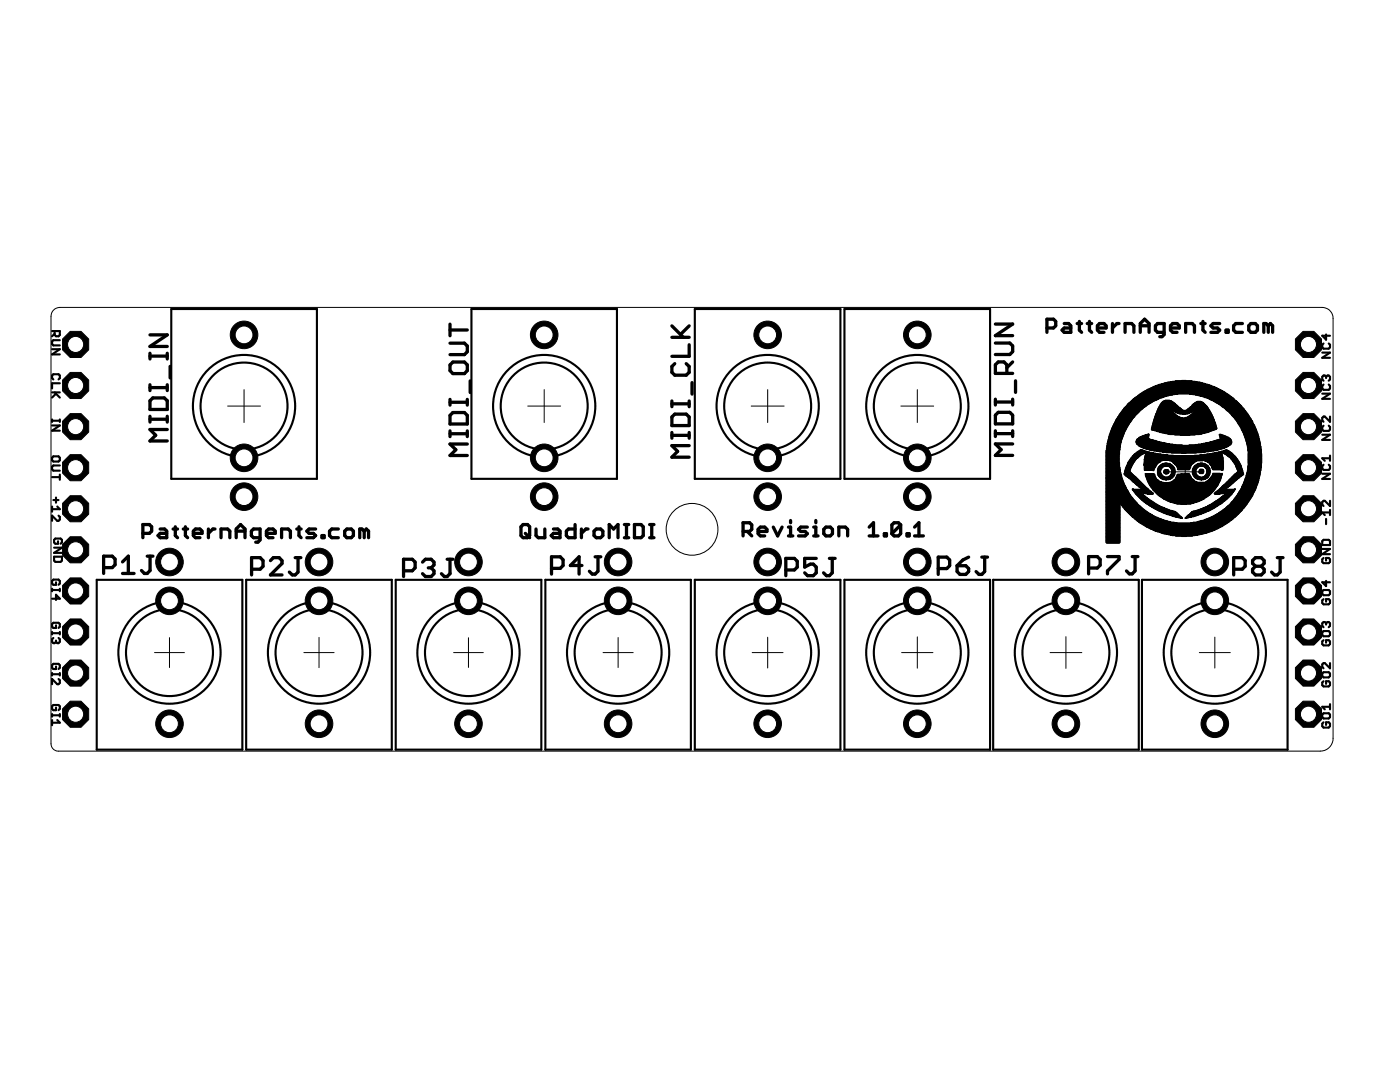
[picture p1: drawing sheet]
<svg xmlns="http://www.w3.org/2000/svg" width="279mm" height="216mm" viewBox="0 0 279 216" stroke-linecap="round" stroke-linejoin="round" font-family="sans-serif">
<g fill="none" stroke="#000" stroke-width=".66">
<path d="M29.9 70.5v1.1M29.9 76.8v1.1M29.9 77.3h3.5M29.9 71.1h3.5M29.9 66.8h3.5l-3.5 2.3h3.5M30.5 79.4h2.3l.6 .6v1.7h-3.5v-1.7zM33.4 70.5v1.1M33.4 76.8v1.1M34 73.1v2.3M89.8 65.8h3.5M89.8 64.7v2.3M89.8 79.7v1.1"/>
<path d="M89.8 68.5h2.9l.6 .5v1.2l-.6 .6h-2.9M90.4 72.2h2.3l.6 .6v1.2l-.6 .5h-2.3l-.6-.5v-1.2zM93.3 79.7v1.1M93.8 76v2.3M134.1 67.3h3.4M134.1 65l2.3 2.3M134.7 72.6l-.6 .5v1.2l.6 .6h2.2l.6-.6v-1.2l-.6-.5M137.5 68.8v2.3h-3.4M137.5 65l-1.7 1.7M138.1 76.3v2.3M198.6 68.5h2.9l.6 .5v1.2l-.6 .5h-2.9M198.6 79.7v1.1"/>
<path d="M198.6 64.7h3.5l-3.5 2.3h3.5M200.9 74.5v-1.7l-.5-.6h-1.2l-.6 .6v1.7h3.5M202.1 79.7v1.1M202.1 72.2l-1.2 1.2M202.7 76v2.3M208.9 65.4h1.3l.5-.4v-.9l-.5-.4h-1.3v2.6M212.4 64.6h.9l.4 .4v1.3h-1.3l-.4-.4 .4-.5h1.3M215 64.6h.9M215.4 64.1v1.8l.5 .4M217 64.6h.9M217.4 64.1v1.8l.5 .4M219 65.4h1.7v-.4l-.4-.4h-.9l-.4 .4v.9l.4 .4h.9"/>
<path d="M222 64.6v1.7M223.3 64.6h-.4l-.9 .8M224.5 66.3v-1.7h1.3l.5 .4v1.3M227.6 66.3v-1.7l.8-.9 .9 .9v1.7M227.6 65h1.7M232.3 66.3h-1.3l-.4-.4v-.9l.4-.4h1.3v2.2l-.4 .4h-.4M233.6 65.4h1.8v-.4l-.5-.4h-.9l-.4 .4v.9l.4 .4h.9M236.6 66.3v-1.7h1.3l.5 .4v1.3M239.6 64.6h.9M240.1 64.1v1.8l.4 .4M243.4 64.6h-1.3l-.4 .4 .4 .4h.9l.4 .5-.4 .4h-1.3M244.7 65.9h.4v.4h-.4z"/>
<path d="M247.9 64.6h-1.3l-.4 .4v.9l.4 .4h1.3M249.6 64.6h.9l.5 .4v.9l-.5 .4h-.9l-.4-.4v-.9zM253.1 65l-.4-.4h-.5v1.7M253.1 65v1.3M253.1 65l.4-.4 .5 .4v1.3M29.9 83.1v1.1M29.9 83.7h3.5M33.4 85.7h-3.5l1.2 1.1-1.2 1.2h3.5M33.4 83.1v1.1M89.8 86v1.1M89.8 86.6h3.5M89.8 80.3h3.5"/>
<path d="M90.4 82.3h2.3l.6 .6v1.7h-3.5v-1.7zM93.3 88.6h-3.5l1.2 1.1-1.2 1.2h3.5M93.3 86v1.1M134.1 83.2l.6-.6h2.2l.6 .6v1.7h-3.4zM134.1 86.9h3.4M134.1 80v1.2M134.1 86.3v1.1M134.1 80.6h3.4M137.5 88.9h-3.4l1.1 1.2-1.1 1.1h3.4M137.5 80v1.2M137.5 86.3v1.1M198.6 82.8l.6-.5h2.3l.6 .5v1.8h-3.5z"/>
<path d="M198.6 86.5h3.5M198.6 86v1.1M198.6 80.2h3.5M202.1 88.6h-3.5l1.2 1.1-1.2 1.2h3.5M202.1 86v1.1M20.7 113.3h1.7l.6-.6v-1.2l-.6-.5h-1.7v3.4M24.4 112.1l1.2-1.1v3.4M24.4 114.4h2.4M28.5 106.4h1.3l.5-.4v-.9l-.5-.4h-1.3v2.6M29.4 111h1.1M30 111v2.8l-.6 .6h-.6l-.6-.6M32 105.6h.9l.4 .4v1.3h-1.3l-.5-.4 .5-.5h1.3"/>
<path d="M34.5 105.6h.9M35 105.1v1.8l.4 .4M36.6 105.6h.8M37 105.1v1.8l.4 .4M38.6 106.4h1.7v-.4l-.4-.4h-.9l-.4 .4v.9l.4 .4h.9M41.6 105.6v1.7M42.9 105.6h-.4l-.9 .8M44.1 107.3v-1.7h1.3l.5 .4v1.3M47.1 107.3v-1.7l.9-.9 .9 .9v1.7M47.1 106h1.8M50.2 113.6h1.7l.6-.6v-1.1l-.6-.6h-1.7v3.4M51.9 107.3h-1.3l-.4-.4v-.9l.4-.4h1.3v2.1l-.4 .5h-.5"/>
<path d="M53.2 106.4h1.7v-.4l-.4-.4h-.9l-.4 .4v.9l.4 .4h.9M54 111.9l.5-.6h1.2l.6 .6v.5l-2.3 2.3h2.3M56.2 107.3v-1.7h1.3l.5 .4v1.3M58.9 111.3h1.1M59.2 105.6h.9M59.5 111.3v2.9l-.6 .5h-.6l-.6-.5M59.7 105.1v1.8l.4 .4M63 105.6h-1.3l-.5 .4 .5 .4h.8l.5 .5-.5 .4h-1.3M64.3 106.9h.4v.4h-.4zM67.5 105.6h-1.3l-.4 .4v.9l.4 .4h1.3M68.8 106l.4-.4h.9l.4 .4v.9l-.4 .4h-.9l-.4-.4zM72.7 106l-.5-.4h-.4v1.7"/>
<path d="M72.7 106v1.3M72.7 106l.4-.4 .5 .4v1.3M80.5 113.9h1.8l.5-.6v-1.1l-.5-.6h-1.8v3.4M84.3 112.2l.6-.6h1.1l.6 .6v.5l-.6 .6M85.5 113.3h.5M86 113.3l.6 .6v.6l-.6 .5h-1.1l-.6-.5M89.2 111.6h1.2M89.8 111.6v2.9l-.6 .5h-.5l-.6-.5M104.4 104.7h.9l.4 .4v1.8l-.4 .4h-.9l-.4-.4v-1.8zM104.8 106.4l.9 .9M107 105.6v1.3l.4 .4h1.3v-1.7M110.1 113.4h1.7l.6-.6v-1.1l-.6-.6h-1.7v3.5"/>
<path d="M110.4 105.6h.9l.5 .4v1.3h-1.4l-.4-.4 .4-.5h1.4M114.8 104.7v2.6h-1.3l-.5-.4v-.9l.5-.4h1.3M116 105.6v1.7M116.1 112.8h-2.3l1.8-1.7v3.5M117.3 105.6h-.4l-.9 .8M118.6 106l.4-.4h.9l.4 .4v.9l-.4 .4h-.9l-.4-.4zM118.8 111.1h1.1M119.3 111.1v2.9l-.5 .6h-.6l-.6-.6M121.6 107.3v-2.6l.8 .9 .9-.9v2.6M124.6 104.7h.9M124.6 107.3h.9M125 104.7v2.6"/>
<path d="M126.6 104.7h1.3l.5 .4v1.8l-.5 .4h-1.3zM129.6 104.7h.9M129.6 107.3h.9M130.1 104.7v2.6M148.3 106h1.3l.4-.4v-.9l-.4-.4h-1.3v2.6M149.2 106l.8 .9M151.3 106h1.8v-.4l-.5-.4h-.9l-.4 .4v.9l.4 .4h.9M154.3 105.2l.9 1.7 .9-1.7M156.8 113.7h1.7l.6-.5v-1.2l-.6-.6h-1.7v3.5M157.4 106.9h.8M157.4 105.2h.4v1.7M157.8 103.9v.4"/>
<path d="M161.1 105.2h-1.3l-.4 .4 .4 .4h.9l.4 .5-.4 .4h-1.3M162.4 106.9h.9M162.4 105.2h.4v1.7M162.8 103.9v.4M162.9 111.4h-2.3v1.8l1.1-.6h.6l.6 .6v1.1l-.6 .6h-1.1l-.6-.6M164.8 105.2h.9l.4 .4v.9l-.4 .4h-.9l-.4-.4v-.9zM165.5 111.4h1.2M166.1 111.4v2.9l-.6 .6h-.6l-.5-.6M167.4 106.9v-1.7h1.3l.5 .4v1.3M173.5 106.9h1.7M173.5 105.2l.8-.9v2.6M176.5 106.5h.4v.4h-.4z"/>
<path d="M179.7 104.7l-.4-.4h-.9l-.4 .4v1.8M179.7 104.7v1.8l-.4 .4h-.9l-.4-.4M179.7 104.7l-1.7 1.8M181 106.5h.4v.4h-.4zM182.5 106.9h1.8M182.5 105.2l.9-.9v2.6M187.2 113.5h1.8l.5-.6v-1.2l-.5-.5h-1.8v3.4M191 112.9h1.7l.6 .6v.5l-.6 .6h-1.1l-.6-.6zM193.3 111.2l-1.1 .5-1.2 1.2M195.9 111.2h1.2M196.5 111.2v2.8l-.6 .6h-.5l-.6-.6M217.3 113.3h1.7l.6-.5v-1.2l-.6-.5h-1.7v3.4"/>
<path d="M221 111.1h2.3v.5l-2.3 2.3v.6M226 111.1h1.1M226.5 111.1v2.8l-.5 .6h-.6l-.6-.6M246.2 113.6h1.7l.6-.6v-1.2l-.6-.5h-1.7v3.4M250.5 113l-.5-.6v-.6l.5-.5h1.2l.6 .5v.6l-.6 .6M250.5 113l-.5 .6v.6l.5 .5h1.2l.6-.5v-.6l-.6-.6M250.5 113h1.2M254.9 111.3h1.2M255.5 111.3v2.9l-.6 .5h-.6l-.5-.5"/>
</g>
<g fill="none" stroke="#000" stroke-width=".42">
<path d="M10.4 66.1h1.5v.7l-.2 .3h-.5l-.3-.3v-.7M10.4 78.3h1.5M10.4 69.7h1.5l-1.5 1h1.5M10.6 75.7l-.2-.2v-.6l.2-.2h1.1l.2 .2v.6l-.2 .2M10.9 78.3l1 1M10.9 66.6l-.5 .5M11.2 78.5l-.8 .8M11.9 67.9h-1.3l-.2 .2v.5l.2 .3h1.3M11.9 76.5h-1.5v1M34.2 61.7h29v33.8h-29zM94.1 61.7h29v33.8h-29zM138.7 61.7h29v33.8h-29z"/>
<path d="M168.5 61.7h29.1v33.8h-29.1zM263.9 78.5h1.5l-1.5 1.1h1.5M263.9 70.4h1.5l-1.5 1h1.5M264.1 68.5l-.2 .3v.5l.2 .3h1.1l.2-.3v-.5l-.2-.3M264.1 76.7l-.2 .3v.5l.2 .3h1.1l.2-.3v-.5l-.2-.3M264.6 66.7v1.1l-.7-.8h1.5M264.6 75.2v.2M264.6 75.2l.3-.3h.3l.2 .3v.5l-.2 .3M264.6 75.2l-.2-.3h-.3l-.2 .3v.5l.2 .3M10.4 83.7v.5M10.4 95.2h1.5M10.4 83.9h1.5"/>
<path d="M10.4 84.9h1.5l-1.5 1h1.5M10.6 91.1h1.1l.2 .2v.5l-.2 .3h-1.1l-.2-.3v-.5zM10.6 99.8h1.1M11.2 99.3v1M11.9 83.7v.5M11.9 94.7v1M11.9 92.9h-1.3l-.2 .2v.6l.2 .2h1.3M263.9 94.5h1.5l-1.5 1.1h1.5M263.9 86.7h1.5l-1.5 1.1h1.5M264.1 84.9l-.2 .3v.5l.2 .3h1.1l.2-.3v-.5l-.2-.3M264.1 92.7l-.2 .3v.5l.2 .3h1.1l.2-.3v-.5l-.2-.3M265.4 83.1v1.1l-1-1.1h-.3l-.2 .3v.5l.2 .3"/>
<path d="M265.4 90.9v1M265.4 99.9v1.1l-1-1.1h-.3l-.2 .3v.5l.2 .3M265.4 91.4h-1.5l.5 .5M10.4 117.7h1.5M10.4 101.1v1M10.4 117.5v.5M10.4 119.5h1.5l-.7-.8v1M10.8 111.1h1.6v.8l-.3 .2h-1.1l-.2-.2zM10.8 109.3h1.6l-1.6 1h1.6M11.2 116.2v.5h-.6l-.2-.3v-.5l.2-.2h1.1l.2 .2v.5l-.2 .3M11.4 101.1l.5 .5h-1.5M11.6 108v.5h-.6l-.2-.3v-.5l.2-.2h1.1l.3 .2v.5l-.3 .3"/>
<path d="M11.7 102.9l.2 .2v.6l-.2 .2h-.3l-1-1v1M11.9 117.5v.5M19.3 115.7h29.1v33.9h-29.1zM49.1 115.7h29.1v33.9h-29.1zM79 115.7h29v33.9h-29zM108.8 115.7h29.1v33.9h-29.1zM138.7 115.7h29v33.9h-29zM168.5 115.7h29.1v33.9h-29.1zM198.2 115.7h29.1v33.9h-29.1zM227.9 115.7h29.1v33.9h-29.1zM263.9 108l.2-.3h1.1l.2 .3v.8h-1.5zM263.9 118l.2-.3h1.1l.2 .3v.5l-.2 .3h-1.1l-.2-.3z"/>
<path d="M263.9 109.5h1.5l-1.5 1.1h1.5M264.1 111.3l-.2 .3v.5l.2 .3h1.1l.2-.3v-.5l-.2-.3h-.6v.6M264.1 119.5l-.2 .3v.5l.2 .3h1.1l.2-.3v-.5l-.2-.3h-.6v.6M264.6 103.5v1.1M264.6 115.9v1l-.7-.7h1.5M265.4 102.3h-1.5l.5 .5M265.4 101.7v1.1M10.4 126.1v.5M10.4 134.3v.5M10.4 134.5h1.5M10.4 126.3h1.5M10.6 127.3l-.2 .3v.5l.2 .2h.3l.3-.2"/>
<path d="M11.2 124.8v.5h-.6l-.2-.2v-.6l.2-.2h1.1l.2 .2v.6l-.2 .2M11.2 133v.5h-.6l-.2-.3v-.5l.2-.2h1.1l.2 .2v.5l-.2 .3M11.2 127.8v.3M11.7 127.3l.2 .3v.5l-.2 .2h-.3l-.2-.2M11.7 135.5l.2 .2v.6l-.2 .2h-.3l-1-1v1M11.9 126.1v.5M11.9 134.3v.5M263.9 134.4l.2-.3h1.1l.2 .3v.5l-.2 .3h-1.1l-.2-.3zM264.1 127.7l-.2 .3v.5l.2 .3h1.1l.2-.3v-.5l-.2-.3h-.6v.5M264.1 135.9l-.2 .3v.5l.2 .3h1.1l.2-.3v-.5l-.2-.3h-.6v.6M264.1 125.9h1.1l.2 .3v.5l-.2 .3h-1.1l-.2-.3v-.5zM264.6 124.4v.2"/>
<path d="M264.6 124.4l.3-.3h.3l.2 .3v.5l-.2 .3M264.6 124.4l-.2-.3h-.3l-.2 .3v.5l.2 .3M265.4 132.3v1l-1-1h-.3l-.2 .3v.5l.2 .2M10.4 142.5v.5M10.4 143.7v1M10.4 142.7h1.5M11.2 141.2v.5h-.6l-.2-.3v-.5l.2-.2h1.1l.2 .2v.5l-.2 .3M11.4 143.7l.5 .5h-1.5M11.9 142.5v.5M263.9 142.6l.2-.3h1.1l.2 .3v.5l-.2 .3h-1.1l-.2-.3zM264.1 144.1l-.2 .3v.5l.2 .3h1.1l.2-.3v-.5l-.2-.3h-.6v.6M265.4 140.5v1"/>
<path d="M265.4 141h-1.5l.5 .5"/>
<circle cx="48.7" cy="81" r="10.2"/>
<circle cx="48.7" cy="81" r="8.7"/>
<circle cx="108.6" cy="81" r="10.2"/>
<circle cx="108.6" cy="81" r="8.7"/>
<circle cx="153.2" cy="81" r="10.2"/>
<circle cx="153.2" cy="81" r="8.7"/>
<circle cx="183.1" cy="81" r="10.2"/>
<circle cx="183.1" cy="81" r="8.7"/>
<circle cx="33.8" cy="130.2" r="10.2"/>
<circle cx="33.8" cy="130.2" r="8.7"/>
<circle cx="63.7" cy="130.2" r="10.2"/>
<circle cx="63.7" cy="130.2" r="8.7"/>
<circle cx="93.5" cy="130.2" r="10.2"/>
<circle cx="93.5" cy="130.2" r="8.7"/>
<circle cx="123.4" cy="130.2" r="10.2"/>
<circle cx="123.4" cy="130.2" r="8.7"/>
<circle cx="153.2" cy="130.2" r="10.2"/>
<circle cx="153.2" cy="130.2" r="8.7"/>
<circle cx="183.1" cy="130.2" r="10.2"/>
<circle cx="183.1" cy="130.2" r="8.7"/>
<circle cx="212.7" cy="130.2" r="10.2"/>
<circle cx="212.7" cy="130.2" r="8.7"/>
<circle cx="242.4" cy="130.2" r="10.2"/>
<circle cx="242.4" cy="130.2" r="8.7"/>
</g>
<g fill="#000" stroke="#000" stroke-width=".2">
<path d="M225.7 80l4.6 .1zM225.8 79.9l4.7 .1zM225.9 79.8l4.8 .1zM226 79.8h4.9zM226.1 79.7l5 .1zM226.1 79.6l5.1 .1zM226.2 79.5l5.2 .1zM226.4 79.4l5.1 .1zM226.5 79.3l5.4 .1zM226.5 79.3l5.6 .1zM226.7 79.2l5.6 .1zM226.8 79.1l5.7 .1z"/>
<path d="M227 79l5.9 .1zM227.1 78.9l6.1 .1zM227.1 78.8l6.4 .1zM227.3 78.8h6.7zM227.4 78.7l7 .1zM227.5 78.6l7.6 .1zM227.6 78.5l17.3 .1zM227.7 78.4l17.1 .1zM227.9 78.4h16.8zM227.9 78.3l16.6 .1zM228.1 78.2l16.3 .1zM228.3 78.1l16 .1z"/>
<path d="M228.3 78l15.8 .1zM228.5 78h15.5zM228.7 77.9l15.1 .1zM228.8 77.8l14.9 .1zM228.9 77.7l14.6 .1zM229.1 77.6l14.3 .1zM229.3 77.5l13.9 .1zM229.5 77.4l13.5 .1zM229.7 77.4h13.2zM229.8 77.3l12.9 .1zM230 77.2l12.5 .1zM230.1 77.1l12.3 .1z"/>
<path d="M230.3 77l11.8 .1zM230.6 77h11.3zM230.8 76.9l10.9 .1zM231.1 76.8l10.4 .1zM231.2 76.7l10 .1zM231.5 76.6l9.5 .1zM231.8 76.6h8.8zM232.1 76.5l8.3 .1zM232.2 80l1.6 .1zM232.4 79.9l1.3 .1zM232.4 76.4l7.7 .1zM232.5 79.8l.9 .1z"/>
<path d="M232.7 76.3l7.1 .1zM233 76.2l6.5 .1zM233.5 76.1l5.4 .1zM234 76.1l4.5 .1zM234.5 76l3.4 .1zM235.8 75.9l.9 .1zM237.4 78.6l7.6 .1zM238 78.7l7.2 .1zM238.5 78.8h6.8zM238.9 78.8l6.5 .1zM239.3 78.9l6.2 .1zM239.6 79l6 .1z"/>
<path d="M240 79.1l5.7 .1zM240.2 79.2l5.6 .1zM240.4 79.3l5.5 .1zM240.7 79.3l5.4 .1zM241 79.4l5.1 .1zM241.2 79.5l5 .1zM241.3 79.6l5 .1zM241.5 79.7l4.9 .1zM241.6 79.8h4.9zM241.8 79.8l4.7 .1zM242.1 79.9l4.6 .1zM242.1 80l4.7 .1z"/>
<path d="M220.7 99.9l5.8 .1zM220.7 98.2l4.5 .1zM220.7 98.1l4.5 .1zM220.7 95.4l3.2 .1zM220.7 95.3l3.2 .1zM220.7 95.2l3.2 .1zM220.7 100l5.9 .1zM220.7 99.8l5.8 .1zM220.7 99.8h5.7zM220.7 99.7l5.6 .1zM220.7 99.6l5.5 .1zM220.7 99.5l5.4 .1z"/>
<path d="M220.7 99.4l5.4 .1zM220.7 99.3l5.4 .1zM220.7 99.3l5.3 .1zM220.7 99.2l5.2 .1zM220.7 99.1l5.2 .1zM220.7 99l5.1 .1zM220.7 98.9l5 .1zM220.7 98.8l4.9 .1zM220.7 98.8h4.9zM220.7 98.7l4.9 .1zM220.7 98.6l4.8 .1zM220.7 98.5l4.8 .1z"/>
<path d="M220.7 98.4l4.7 .1zM220.7 98.4h4.7zM220.7 98.3l4.6 .1zM220.7 98l4.5 .1zM220.7 98h4.5zM220.7 97.9l4.4 .1zM220.7 97.8l4.3 .1zM220.7 97.7l4.3 .1zM220.7 97.6l4.2 .1zM220.7 97.5l4.1 .1zM220.7 97.5h4.1zM220.7 97.4l4.1 .1z"/>
<path d="M220.7 97.3l4 .1zM220.7 97.2l4 .1zM220.7 97.1l4 .1zM220.7 97l4 .1zM220.7 97h3.9zM220.7 96.9l3.9 .1zM220.7 96.8l3.8 .1zM220.7 96.7l3.8 .1zM220.7 96.6l3.7 .1zM220.7 96.6h3.7zM220.7 96.5l3.6 .1zM220.7 96.4l3.6 .1z"/>
<path d="M220.7 96.3l3.6 .1zM220.7 96.2l3.5 .1zM220.7 96.1l3.5 .1zM220.7 96l3.5 .1zM220.7 95.9l3.5 .1zM220.7 95.8l3.4 .1zM220.7 95.7l3.4 .1zM220.7 95.7h3.4zM220.7 95.6l3.3 .1zM220.7 95.5l3.3 .1zM220.7 95.2h3.2zM220.7 95.1l3.2 .1z"/>
<path d="M220.7 95l3.2 .1zM220.7 94.9l3.2 .1zM220.7 94.8l3.1 .1zM220.7 94.8h3.1zM220.7 94.7l3.1 .1zM220.7 94.6l3.1 .1zM220.7 94.5l3 .1zM220.7 94.4l3 .1zM220.7 94.3l3 .1zM220.7 94.3h3zM220.7 94.2l2.9 .1zM220.7 94.1l2.9 .1z"/>
<path d="M220.7 94l2.9 .1zM220.7 93.9l2.9 .1zM220.7 93.9h2.9zM220.7 93.8l2.9 .1zM220.7 93.7l2.9 .1zM220.7 93.6l2.8 .1zM220.7 93.5l2.8 .1zM220.7 93.5h2.8zM220.7 93.4l2.8 .1zM220.7 93.3l2.8 .1zM220.7 93.2l2.8 .1zM220.7 93.1l2.7 .1z"/>
<path d="M220.7 93l2.7 .1zM220.7 92.9l2.7 .1zM220.7 92.9h2.7zM220.7 92.8l2.7 .1zM220.7 92.7l2.7 .1zM220.7 92.6l2.7 .1zM220.7 92.5l2.7 .1zM220.7 92.5h2.7zM220.7 92.4l2.7 .1zM220.7 92.3l2.7 .1zM220.7 92.2l2.7 .1zM220.7 92.1l2.7 .1z"/>
<path d="M220.7 92.1h2.7zM220.7 92l2.7 .1zM220.7 91.9l2.7 .1zM220.7 91.8l2.7 .1zM220.7 91.7l2.7 .1zM220.7 91.6l2.7 .1zM220.7 91.5l2.7 .1zM220.7 91.4l2.7 .1zM220.7 91.3l2.7 .1zM220.7 91.2l2.7 .1zM220.7 91.1l2.7 .1zM220.7 91.1h2.7z"/>
<path d="M220.7 91l2.7 .1zM220.7 90.9l2.7 .1zM220.7 90.8l2.7 .1zM220.7 90.7l2.7 .1zM220.7 90.7h2.7zM220.7 90.6l2.7 .1zM220.7 90.5l2.7 .1zM220.7 90.4l2.7 .1zM220.7 90.3l2.7 .1zM220.7 90.3h2.7zM220.7 90.2l2.7 .1zM220.7 90.1l2.7 .1z"/>
<path d="M220.7 90l2.7 .1zM220.7 89.9l2.7 .1zM220.7 89.8l2.7 .1zM220.8 89.7l2.7 .1zM220.8 89.7h2.7zM220.8 89.6l2.7 .1zM220.8 89.5l2.7 .1zM220.8 89.4l2.7 .1zM220.8 89.3l2.7 .1zM220.9 89.3h2.6zM220.9 89.2l2.7 .1zM220.9 89.1l2.7 .1z"/>
<path d="M220.9 89l2.7 .1zM220.9 88.9l2.7 .1zM220.9 88.9h2.7zM221 88.6l2.7 .1zM221 88.5l2.7 .1zM221 88.4l2.7 .1zM221 88.3l2.7 .1zM221 88.8l2.6 .1zM221 88.7l2.6 .1zM221 88.3l2.8 .1zM221 88.2l2.8 .1zM221 88.1l2.8 .1z"/>
<path d="M221 88l2.8 .1zM221.1 87.9l2.7 .1zM221.1 87.9h2.7zM221.1 87.8l2.7 .1zM221.1 87.7l2.7 .1zM221.2 87.6l2.7 .1zM221.2 87.5l2.7 .1zM221.2 87.5h2.8zM221.2 87.4l2.8 .1zM221.3 87.3l2.7 .1zM221.3 87.2l2.8 .1zM221.3 87.1l2.8 .1z"/>
<path d="M221.3 87l2.8 .1zM221.4 87l2.8 .1zM221.4 86.9l2.8 .1zM221.4 86.8l2.8 .1zM221.4 86.7l2.9 .1zM221.5 86.6l2.8 .1zM221.5 86.6h2.8zM221.5 86.3l2.9 .1zM221.6 86.5l2.7 .1zM221.6 86.4l2.7 .1zM221.6 86.2l2.8 .1zM221.6 86.1l2.9 .1z"/>
<path d="M221.6 86.1h2.9zM221.7 86l2.9 .1zM221.7 85.9l2.9 .1zM221.8 85.8l2.9 .1zM221.8 85.7l2.9 .1zM221.8 85.7h2.9zM221.9 85.6l2.8 .1zM221.9 85.5l2.9 .1zM221.9 85.4l2.9 .1zM222 85.3l2.9 .1zM222 85.2l2.9 .1zM222 85.2h3z"/>
<path d="M222 85.1l3 .1zM222.1 84.9l3 .1zM222.1 85l3 .1zM222.2 84.8l2.9 .1zM222.2 84.8h3zM222.3 84.7l3 .1zM222.3 84.6l3 .1zM222.4 84.5l3 .1zM222.4 84.4l3 .1zM222.4 84.3l3.1 .1zM222.4 84.3h3.2zM222.5 84.2l3.2 .1z"/>
<path d="M222.5 84.1l3.2 .1zM222.6 84l3.1 .1zM222.6 83.9l3.2 .1zM222.7 83.8l3.2 .1zM222.7 83.8l3.1 .1zM222.8 83.7l3.2 .1zM222.8 83.6l3.2 .1zM222.8 83.5l3.3 .1zM222.9 83.4l3.2 .1zM222.9 83.4h3.3zM223 83.3l3.3 .1zM223 83.2l3.4 .1z"/>
<path d="M223.1 83.1l3.4 .1zM223.2 83l3.3 .1zM223.3 82.9l3.3 .1zM223.3 83h3.2zM223.4 82.8l3.3 .1zM223.4 82.7l3.4 .1zM223.4 82.6l3.5 .1zM223.5 82.5l3.4 .1zM223.5 82.5h3.5zM223.6 82.4l3.5 .1zM223.7 82.3l3.5 .1zM223.8 82.2l3.5 .1z"/>
<path d="M223.8 82.1l3.6 .1zM223.8 82l3.6 .1zM223.9 82h3.6zM224 81.9l3.6 .1zM224 81.8l3.7 .1zM224.1 81.7l3.7 .1zM224.2 81.6l3.7 .1zM224.3 81.6h3.7zM224.3 81.5l3.8 .1zM224.3 94.6l1.8 .1zM224.3 94.5l1.7 .1zM224.3 94.4l1.6 .1z"/>
<path d="M224.3 81.4l3.9 .1zM224.4 94.7l1.7 .1zM224.4 94.3l1.4 .1zM224.4 94.3h1.3zM224.4 94.2l1.2 .1zM224.4 94.1l1.2 .1zM224.4 81.3l3.9 .1zM224.5 94.8h1.7zM224.5 94l1.1 .1zM224.5 93.9l1 .1zM224.5 93.9h1.1zM224.5 93.8l1.1 .1z"/>
<path d="M224.5 81.2l3.9 .1zM224.6 94.8l1.7 .1zM224.6 93.7l1 .1zM224.6 93.6l1 .1zM224.6 93.5l1 .1zM224.6 81.2h3.9zM224.7 94.9l1.7 .1zM224.7 93.5h.9zM224.7 93.4l1 .1zM224.7 93.3l1 .1zM224.7 81.1l3.9 .1zM224.7 95l1.8 .1z"/>
<path d="M224.7 93.2l1.1 .1zM224.7 93.1l1.1 .1zM224.7 93l1.2 .1zM224.7 81l4.1 .1zM224.8 92.9l1.1 .1zM224.8 92.9h1.1zM224.8 80.9l4.1 .1zM224.9 95.1l1.7 .1zM224.9 80.8l4 .1zM224.9 92.8l1.1 .1zM224.9 92.7l1.1 .1zM225 95.2h1.7z"/>
<path d="M225 80.7l4.1 .1zM225 80.6l4.2 .1zM225 92.6l1.1 .1zM225 92.5l1.1 .1zM225 92.5h1.1zM225.1 92.4l1.1 .1zM225.1 92.3l1.2 .1zM225.1 80.6l4.2 .1zM225.1 95.2l1.7 .1zM225.1 92.2l1.2 .1zM225.1 92.1l1.3 .1zM225.1 80.5l4.3 .1z"/>
<path d="M225.2 95.3l1.7 .1zM225.2 92.1h1.3zM225.2 80.4l4.4 .1zM225.3 95.4l1.7 .1zM225.3 92l1.2 .1zM225.3 91.9l1.2 .1zM225.3 80.3l4.5 .1zM225.4 91.8l1.2 .1zM225.5 95.5l1.5 .1zM225.5 80.2l4.4 .1zM225.5 91.7l1.1 .1zM225.5 91.6l1.2 .1z"/>
<path d="M225.6 95.6l1.5 .1zM225.6 80.2h4.4zM225.6 91.6l1.2 .1zM225.6 95.7h1.6zM225.6 91.5l1.3 .1zM225.6 91.4l1.4 .1zM225.6 80.1l4.6 .1zM225.7 95.7l1.6 .1zM225.7 91.3l1.4 .1zM225.8 95.8l1.6 .1zM225.8 91.2l1.4 .1zM225.9 95.9l1.6 .1z"/>
<path d="M225.9 91.1l1.4 .1zM226 97.7l3.3 .1zM226 97.6l3.2 .1zM226 97.5l.2 .1zM226 96l1.5 .1zM226 91.1h1.4zM226 91l1.5 .1zM226.1 97.8l3.3 .1zM226.1 96.1l1.5 .1zM226.1 90.9l1.4 .1zM226.1 96.1l1.6 .1zM226.1 97.9l3.4 .1z"/>
<path d="M226.1 90.8l1.5 .1zM226.2 90.7l1.6 .1zM226.2 98h3.5zM226.3 96.2l1.5 .1zM226.3 90.7h1.6zM226.3 98.1l3.5 .1zM226.3 98l3.4 .1zM226.4 96.3l1.5 .1zM226.4 90.6l1.7 .1zM226.4 98.2l3.5 .1zM226.5 98.3l3.6 .1zM226.5 96.4l1.4 .1z"/>
<path d="M226.5 90.5l1.8 .1zM226.5 98.4l1.4 .1zM226.5 98.4h1.4zM226.5 96.5l1.5 .1zM226.6 98.5l1.3 .1zM226.6 96.6h1.5zM226.6 90.4l1.9 .1zM226.7 88l4.4 .1zM226.7 98.6l1.4 .1zM226.7 96.6l1.5 .1zM226.7 90.3l3.5 .1zM226.7 88.3l5.5 .1z"/>
<path d="M226.7 88.2l5.1 .1zM226.7 88.1l4.8 .1zM226.7 87.9l4.1 .1zM226.8 90.3h3zM226.8 88.3l5.7 .1zM226.8 98.7l1.4 .1zM226.8 96.7l1.5 .1zM226.8 88.5l6.6 .1zM226.8 88.4l6.1 .1zM226.8 87.9h3.8zM226.8 87.8l3.4 .1zM226.9 98.8h1.4z"/>
<path d="M226.9 87.7l3.1 .1zM226.9 87.6l2.8 .1zM226.9 90.2l2.5 .1zM226.9 88.6l7.2 .1zM226.9 98.8l1.4 .1zM226.9 96.8l1.4 .1zM227 88.7l7.7 .1zM227 87.5l2.4 .1zM227 98.9l1.5 .1zM227 96.9l1.4 .1zM227.1 90.1l2 .1zM227.1 99l1.5 .1z"/>
<path d="M227.1 97h1.4zM227.1 90l1.7 .1zM227.1 88.8l8.9 .1zM227.1 87.5h2.2zM227.2 99.1l1.5 .1zM227.2 97l1.4 .1zM227.2 88.9h18.1zM227.2 87.4l2 .1zM227.3 87.3l1.9 .1zM227.3 99.2l1.6 .1zM227.3 97.1l1.4 .1zM227.3 89.9l1.2 .1z"/>
<path d="M227.3 88.9l17.9 .1zM227.4 87.2l1.9 .1zM227.4 99.3l1.5 .1zM227.4 89l17.8 .1zM227.4 99.3l1.6 .1zM227.5 97.2l1.3 .1zM227.5 89.8l.8 .1zM227.5 99.4l1.6 .1zM227.5 89.7l.5 .1zM227.5 89.1l17.5 .1zM227.5 97.3l1.4 .1zM227.6 99.5l1.7 .1z"/>
<path d="M227.6 87.1l1.7 .1zM227.7 99.6l1.6 .1zM227.7 97.4l1.3 .1zM227.7 89.2l17.1 .1zM227.8 99.7l1.6 .1zM227.8 97.5h1.3zM227.8 87l1.5 .1zM227.9 99.8h1.7zM227.9 97.5l1.3 .1zM227.9 99.8l1.9 .1zM227.9 89.3h16.7zM227.9 87l1.4 .1z"/>
<path d="M228 98.4h2.1zM228.1 99.9l1.7 .1zM228.1 89.3l16.3 .1zM228.1 86.9l1.2 .1zM228.2 100l1.8 .1zM228.3 92.8l2.5 .1zM228.3 92.7l2.6 .1zM228.3 92.6l2.6 .1zM228.3 92.5l2.7 .1zM228.3 89.4l16 .1zM228.3 92.9l2.4 .1zM228.3 92.9h2.5z"/>
<path d="M228.3 92.5h2.8zM228.3 92.4l2.8 .1zM228.3 92.3l3 .1zM228.3 92.2l3.1 .1zM228.3 92.1l3.3 .1zM228.3 91.7l15.8 .1zM228.3 91.6l15.8 .1zM228.4 93.8l1.9 .1zM228.4 93.7l1.9 .1zM228.4 93.6l1.9 .1zM228.4 93.5l2 .1zM228.4 93.5h2z"/>
<path d="M228.4 93.4l2.1 .1zM228.4 93.3l2.1 .1zM228.4 93.2l2.2 .1zM228.4 93.1l2.3 .1zM228.4 93l2.3 .1zM228.4 92.1h3.2zM228.4 92l3.3 .1zM228.4 91.9l3.6 .1zM228.4 91.8l4.6 .1zM228.4 86.8l.9 .1zM228.4 98.4l1.8 .1zM228.4 91.5l15.7 .1z"/>
<path d="M228.4 91.4l15.7 .1zM228.4 91.3l15.7 .1zM228.4 91.2l15.7 .1zM228.4 91.1l15.6 .1zM228.5 94.5l1.8 .1zM228.5 91.1h15.5zM228.5 91l15.5 .1zM228.5 90.9l15.4 .1zM228.5 90.8l5.7 .1zM228.6 94.8l1.9 .1zM228.6 94.8h1.9zM228.6 94.7l1.9 .1z"/>
<path d="M228.6 90.7l4.5 .1zM228.6 94.6l1.8 .1zM228.6 90.7h3.7zM228.6 90.6l3.1 .1zM228.6 90.5l2.5 .1zM228.6 90.4l2 .1zM228.6 89.5l15.3 .1zM228.6 86.7l.7 .1zM228.7 95.1l1.9 .1zM228.7 95l1.9 .1zM228.7 94.9l1.8 .1zM228.7 95.2l2 .1z"/>
<path d="M228.7 95.2h2zM228.8 95.3l1.9 .1zM228.8 89.6l14.9 .1zM228.9 95.6l2 .1zM228.9 95.5l1.9 .1zM228.9 95.4l1.9 .1zM228.9 98.5l1.2 .1zM228.9 86.6l.4 .1zM228.9 95.8l2.3 .1zM228.9 95.7l2.2 .1zM228.9 95.7h2.1zM229 96l2.5 .1z"/>
<path d="M229 95.9l2.3 .1zM229.1 96.1l2.8 .1zM229.1 96.1l2.5 .1zM229.2 96.3l14.1 .1zM229.2 96.2l3 .1zM229.2 89.7h14.2zM229.2 86.6h.1zM229.3 96.5l13.9 .1zM229.3 96.4l14 .1zM229.3 96.6l13.8 .1zM229.3 96.6h13.9zM229.4 96.8l13.6 .1z"/>
<path d="M229.4 96.7l13.7 .1zM229.4 89.7l13.7 .1zM229.5 96.9l13.5 .1zM229.6 97h13.4zM229.7 97.1l13.1 .1zM229.7 97l13.2 .1zM229.7 97.2l13.1 .1zM229.7 85.6l13.1 .1zM229.8 97.3l12.9 .1zM229.8 89.8l13 .1zM229.8 85.7l12.6 .1zM229.8 85.7h12.8z"/>
<path d="M229.8 85.5l13.1 .1zM229.8 85.4l13.1 .1zM229.8 85.3l13.1 .1zM229.9 97.5h12.6zM229.9 97.4l12.7 .1zM229.9 85.2l12.9 .1zM229.9 85.2h12.9zM229.9 85.1l12.9 .1zM229.9 85l12.8 .1zM229.9 84.9l12.8 .1zM230 97.5l12.5 .1zM230 84.8l12.7 .1z"/>
<path d="M230 84.8h12.7zM230 84.7l12.6 .1zM230.1 97.7l12.3 .1zM230.1 97.6l12.4 .1zM230.1 93.9h.2zM230.1 84.6l12.5 .1zM230.1 84.5l12.5 .1zM230.1 84.4l12.4 .1zM230.1 84.3l12.4 .1zM230.1 97.8l12.2 .1zM230.1 85.8l12.1 .1zM230.1 84.3h12.4z"/>
<path d="M230.1 84.2l12.4 .1zM230.1 84.1l12.4 .1zM230.2 97.9l12.1 .1zM230.2 89.9l12.1 .1zM230.2 84l12.2 .1zM230.2 83.9l12.2 .1zM230.2 83.8l12.2 .1zM230.3 98h11.9zM230.3 83.7l12 .1zM230.3 83.6l12 .1zM230.3 83.5l11.9 .1zM230.4 98l11.7 .1z"/>
<path d="M230.4 85.9l11.6 .1zM230.4 83.4l11.8 .1zM230.4 83.4h5.8zM230.4 83.3l5.2 .1zM230.5 98.1l11.5 .1zM230.5 83.2l5 .1zM230.5 83.1l4.8 .1zM230.5 83l4.6 .1zM230.5 83h4.5zM230.6 98.2l11.4 .1zM230.6 82.9l4.3 .1zM230.6 82.8l4.2 .1z"/>
<path d="M230.7 98.3l11.2 .1zM230.7 82.7l4 .1zM230.7 82.6l3.9 .1zM230.7 82.5l3.8 .1zM230.7 98.4h11.1zM230.7 86l11 .1zM230.7 82.5h3.7zM230.7 82.4l3.6 .1zM230.8 98.4l10.9 .1zM230.8 90l10.9 .1zM230.8 82.3l3.5 .1zM230.8 82.2l3.4 .1z"/>
<path d="M230.9 98.5l10.7 .1zM230.9 82.1l3.2 .1zM230.9 82l3.2 .1zM230.9 82h3.1zM231 98.6l10.6 .1zM231 86.1h10.5zM231 81.9l2.9 .1zM231 81.8l5.1 .1zM231 94.4l.7 .1zM231 94.3l.7 .1zM231 94.3h.6zM231 94.2l.6 .1z"/>
<path d="M231 94.1l.6 .1zM231 94l.6 .1zM231 93.9l.6 .1zM231 93.9h.6zM231 93.8l.7 .1zM231 93.7l.7 .1zM231.1 98.7l10.4 .1zM231.1 94.8h.8zM231.1 81.7l4.9 .1zM231.1 81.6l4.8 .1zM231.1 81.6h4.7zM231.1 94.7l.8 .1z"/>
<path d="M231.1 94.6l.7 .1zM231.1 94.5l.7 .1zM231.1 93.6l.6 .1zM231.1 93.5l.7 .1zM231.1 93.5h.8zM231.1 93.4l.8 .1zM231.1 98.8h10.3zM231.1 94.8l.9 .1zM231.1 93.3l.8 .1zM231.1 81.5l4.6 .1zM231.1 81.4l4.5 .1zM231.2 98.8l10 .1z"/>
<path d="M231.2 95l1 .1zM231.2 94.9l.9 .1zM231.2 93.2l.8 .1zM231.2 93.1l1 .1zM231.2 81.3l4.3 .1zM231.2 81.2l4.1 .1zM231.3 95.1l1.1 .1zM231.3 93l1.1 .1zM231.3 90.1l9.9 .1zM231.3 86.1l10 .1zM231.3 81.2h3.9zM231.3 81.1l3.9 .1z"/>
<path d="M231.4 98.9l9.8 .1zM231.4 95.2h1.2zM231.4 92.9l2.7 .1zM231.4 81l3.7 .1zM231.5 99l9.5 .1zM231.5 95.2l2.6 .1zM231.5 86.2l9.6 .1zM231.5 92.9h2.5zM231.5 80.9l3.5 .1zM231.5 80.8l3.4 .1zM231.5 80.7l3.3 .1zM231.5 80.6l3.2 .1z"/>
<path d="M231.6 95.3l2.3 .1zM231.6 92.8l2.3 .1zM231.6 99.1l9.3 .1zM231.6 80.6l3 .1zM231.6 95.4l2.2 .1zM231.6 92.7l2.2 .1zM231.7 99.2l9 .1zM231.7 80.5l2.9 .1zM231.7 80.4l2.7 .1zM231.8 95.5l1.9 .1zM231.8 92.6l1.9 .1zM231.8 80.3l2.5 .1z"/>
<path d="M231.9 99.3l8.7 .1zM231.9 92.5l1.7 .1zM231.9 86.3l8.8 .1zM231.9 80.2l2.4 .1zM231.9 95.6l1.7 .1zM232 99.3l8.5 .1zM232 90.2l8.6 .1zM232 80.2h2.1zM232 80.1l1.9 .1zM232.1 92.5h1.3zM232.1 99.4l8.3 .1zM232.2 99.5l8.1 .1z"/>
<path d="M232.2 95.7h1.1zM232.2 94.3h1.1zM232.2 94.2l1.1 .1zM232.2 94.1l1.1 .1zM232.3 99.6l7.9 .1zM232.3 94.3l1 .1zM232.3 94l1 .1zM232.3 93.9l1 .1zM232.3 93.9h1zM232.3 86.4l8.1 .1zM232.4 93.8l.8 .1zM232.5 94.4l.6 .1z"/>
<path d="M232.5 92.4l.5 .1zM232.5 93.7l.6 .1zM232.5 99.7l7.5 .1zM232.5 94.5l.5 .1zM232.6 95.7l.2 .1zM232.6 86.5l7.5 .1zM232.7 99.8h7.1zM232.7 90.3h7.1zM232.8 95.2h1.3zM232.9 99.8l6.8 .1zM233 99.9l6.4 .1zM233 86.6h6.8z"/>
<path d="M233.1 91.8l11 .1zM233.2 100l6 .1zM233.2 95.1l1 .1zM233.2 93l1 .1zM233.3 96.2l10.1 .1zM233.3 95l1 .1zM233.4 93.1l.9 .1zM233.4 91.9l5.8 .1zM233.4 94.9l.9 .1zM233.4 93.2l.9 .1zM233.4 86.6l5.9 .1zM233.5 94.8l.8 .1z"/>
<path d="M233.5 93.3l.8 .1zM233.6 94.8h.8zM233.6 94.7l.8 .1zM233.6 93.4l.8 .1zM233.7 96.1l5.2 .1zM233.7 94.6l.8 .1zM233.7 93.5l.8 .1zM233.7 92l5.1 .1zM233.7 93.5h.7zM233.8 96.1l4.8 .1zM233.8 94.5l.7 .1zM233.8 94.4l.7 .1z"/>
<path d="M233.8 94.3l.7 .1zM233.8 93.7l.7 .1zM233.8 93.6l.7 .1zM233.8 90.3l5 .1zM233.8 94.3h.7zM233.8 94.2l.8 .1zM233.8 94.1l.8 .1zM233.8 94l.8 .1zM233.8 93.9l.8 .1zM233.8 93.9h.7zM233.8 93.8l.7 .1zM233.8 92.1h4.8z"/>
<path d="M233.9 96l4.6 .1zM234 92.1l4.5 .1zM234.1 95.9l4.3 .1zM234.1 92.3l4.2 .1zM234.1 92.2l4.3 .1zM234.1 81.9l4.1 .1zM234.2 95.8l4.2 .1zM234.2 92.4l4.1 .1zM234.2 82h3.9zM234.3 95.7l4 .1zM234.3 92.5h3.8zM234.3 82l3.7 .1z"/>
<path d="M234.4 95.7h3.8zM234.4 92.6l3.4 .1zM234.4 92.5l3.6 .1zM234.4 86.7l4.1 .1zM234.5 95.6l3.5 .1zM234.5 82.1l3.4 .1zM234.6 92.7l3.2 .1zM234.6 82.2l3.2 .1zM234.6 95.5l3.3 .1zM234.6 95.4l3.2 .1zM234.7 95.3l3.1 .1zM234.7 95.2l3.1 .1z"/>
<path d="M234.7 92.8l3.1 .1zM234.7 95.2h3zM234.7 95.1l3 .1zM234.7 92.9h3zM234.7 82.3l2.9 .1zM234.8 95l2.8 .1zM234.8 94.9l2.7 .1zM234.8 93l2.8 .1zM234.8 92.9l2.9 .1zM234.9 94.8l2.6 .1zM234.9 94.8h2.5zM234.9 94.7l2.5 .1z"/>
<path d="M234.9 93.2l2.7 .1zM234.9 93.1l2.7 .1zM234.9 82.4l2.5 .1zM235 94.6l2.4 .1zM235 93.6l2.4 .1zM235 93.4l2.5 .1zM235 93.3l2.6 .1zM235.1 93.7l2.3 .1zM235.1 93.5l2.3 .1zM235.1 93.5h2.3zM235.2 82.5h2.1zM235.4 82.5l1.6 .1z"/>
<path d="M235.6 86.8l1.9 .1zM235.6 94.5l.4 .1zM235.8 90.4l.9 .1zM236 82.6l.6 .1zM236.2 94.5l.1 .1zM236.4 94.5l1 .1zM236.4 83.4h5.7zM236.6 83.3l5.5 .1zM236.7 81.8l1.7 .1zM236.9 81.7l4.4 .1zM237 83.2l5.1 .1zM237 81.6l4.2 .1z"/>
<path d="M237 83.1l5 .1zM237 81.6h4.2zM237.1 81.5l4.1 .1zM237.2 83l4.8 .1zM237.3 88.8l8.2 .1zM237.3 83h4.7zM237.3 81.4l3.9 .1zM237.4 81.3l3.7 .1zM237.4 82.9l4.6 .1zM237.5 81.2l3.5 .1zM237.5 82.8l4.4 .1zM237.6 81.2h3.4z"/>
<path d="M237.7 82.7l4.2 .1zM237.7 81.1l3.2 .1zM237.8 82.6l4 .1zM237.8 81l3 .1zM237.9 82.5l3.9 .1zM237.9 80.9l2.8 .1zM237.9 80.8l2.8 .1zM238 94.4l.7 .1zM238 94.3l.7 .1zM238 94.3h.7zM238 94.2l.7 .1zM238 94.1l.7 .1z"/>
<path d="M238 94l.7 .1zM238 93.9l.7 .1zM238 93.9h.7zM238 93.8l.7 .1zM238 93.7l.8 .1zM238 82.5h3.7zM238 80.7l2.6 .1zM238 94.7l.8 .1zM238 94.6l.8 .1zM238 94.5l.8 .1zM238 93.6l.8 .1zM238 93.5l.8 .1z"/>
<path d="M238 93.5h.8zM238 82.4l3.7 .1zM238 82.3l3.6 .1zM238 80.6l2.5 .1zM238.1 94.8l.9 .1zM238.1 94.8h.8zM238.1 93.4l.8 .1zM238.1 93.3l.9 .1zM238.1 82.2l3.5 .1zM238.1 80.6l2.3 .1zM238.2 94.9l.9 .1zM238.2 93.2l.9 .1z"/>
<path d="M238.2 82.1l3.4 .1zM238.2 80.5l2.1 .1zM238.3 95.1l1.1 .1zM238.3 95l.9 .1zM238.3 93.1l.9 .1zM238.3 93l1 .1zM238.3 82l3.2 .1zM238.4 95.2h1.3zM238.4 92.9l2.8 .1zM238.4 90.8l5.5 .1zM238.4 82h3.1zM238.4 80.4l1.9 .1z"/>
<path d="M238.4 95.2l2.7 .1zM238.4 92.9h2.7zM238.4 81.9l3 .1zM238.4 81.8l3 .1zM238.4 80.3l1.8 .1zM238.5 88.7l7.2 .1zM238.5 95.3l2.5 .1zM238.5 92.8l2.5 .1zM238.6 80.2l1.5 .1zM238.7 95.4l2.1 .1zM238.7 92.7l2.1 .1zM238.8 95.5l1.9 .1z"/>
<path d="M238.8 80.2h1.1zM238.8 92.6l1.9 .1zM238.9 95.6l1.7 .1zM238.9 92.5l1.7 .1zM239 80.1l.7 .1zM239.1 92.5h1.3zM239.1 88.6l6.6 .1zM239.3 95.7h.9zM239.3 94.3h.9zM239.3 94.2l.9 .1zM239.3 94.1l.9 .1zM239.3 94l.9 .1z"/>
<path d="M239.3 93.9l.9 .1zM239.4 94.3l.8 .1zM239.4 93.9h.8zM239.4 93.8l.8 .1zM239.4 91.9l.7 .1zM239.4 90.7l4.5 .1zM239.4 94.4l.7 .1zM239.4 93.7l.8 .1zM239.5 93.6l.5 .1zM239.5 92.4l.5 .1zM239.7 95.7l.1 .1zM239.8 88.5l5.9 .1z"/>
<path d="M239.8 95.2h1.4zM240.1 93l1.1 .1zM240.2 95.1l1 .1zM240.2 88.4l5.5 .1zM240.2 90.7h3.7zM240.3 95l.9 .1zM240.3 93.1l.9 .1zM240.3 91.9l3.8 .1zM240.4 94.9l.9 .1zM240.4 93.2l.9 .1zM240.5 94.8l.8 .1zM240.5 93.3l.9 .1z"/>
<path d="M240.5 92l3.7 .1zM240.6 96.1l2.8 .1zM240.6 94.8h.8zM240.6 93.4l.8 .1zM240.6 88.3l5.2 .1zM240.7 94.7l.7 .1zM240.7 94.6l.8 .1zM240.7 93.5h.8zM240.7 96.1l2.7 .1zM240.7 94.5l.8 .1zM240.7 94.4l.8 .1zM240.7 93.6l.8 .1z"/>
<path d="M240.7 93.5l.8 .1zM240.8 96l2.6 .1zM240.8 90.6l3.1 .1zM240.8 94.3l.7 .1zM240.8 94.3h.7zM240.8 94.2l.8 .1zM240.8 94.1l.8 .1zM240.8 94l.8 .1zM240.8 93.9l.8 .1zM240.8 93.9h.8zM240.8 93.8l.7 .1zM240.8 93.7l.7 .1z"/>
<path d="M240.8 92.1h3.4zM240.9 95.9l2.6 .1zM240.9 88.3l4.9 .1zM240.9 92.1l3.3 .1zM241 92.2l3.2 .1zM241.1 95.8l2.4 .1zM241.1 92.3l3.1 .1zM241.2 95.7l2.4 .1zM241.2 95.7h2.4zM241.3 92.4l2.9 .1zM241.3 88.2l4.5 .1zM241.3 95.6l2.3 .1z"/>
<path d="M241.4 92.5l2.8 .1zM241.4 92.5h2.8zM241.4 90.5l2.4 .1zM241.4 95.5l2.3 .1zM241.5 95.4l2.2 .1zM241.5 92.6l2.7 .1zM241.6 95.3l2.1 .1zM241.6 95.2l2.2 .1zM241.6 92.8l2.6 .1zM241.6 92.7l2.6 .1zM241.6 88.1l4.2 .1zM241.6 95.2h2.2z"/>
<path d="M241.6 92.9h2.6zM241.7 92.9l2.5 .1zM241.8 95.1l2 .1zM241.8 95l2 .1zM241.8 93.3l2.4 .1zM241.8 93.2l2.4 .1zM241.8 93.1l2.4 .1zM241.8 93l2.4 .1zM241.9 94.9l1.9 .1zM241.9 94.8l1.9 .1zM241.9 93.5h2.2zM241.9 93.4l2.3 .1z"/>
<path d="M241.9 90.4l1.9 .1zM242 94.8h1.9zM242 88l3.8 .1zM242 94.7l1.9 .1zM242 93.6l2.1 .1zM242 93.5l2.1 .1zM242 94.6l1.9 .1zM242 94.5l1.9 .1zM242 94.4l1.5 .1zM242.1 93.7l2 .1zM242.2 87.9l3.6 .1zM242.3 98.4l1.8 .1z"/>
<path d="M242.3 90.3l3.5 .1zM242.3 80.1l4.6 .1zM242.4 98.5l1.1 .1zM242.4 98.4h3.6zM242.4 80.2h4.6zM242.5 98.3l3.6 .1zM242.5 100l1.8 .1zM242.5 87.9h3.2zM242.5 98.2l3.6 .1zM242.6 99.9l1.8 .1zM242.6 80.2l4.5 .1zM242.6 98.1l3.5 .1z"/>
<path d="M242.7 90.3h3zM242.7 80.3l4.4 .1zM242.8 99.8l1.7 .1zM242.8 87.8l2.9 .1zM242.8 98l3.4 .1zM242.9 98h3.4zM242.9 80.4l4.3 .1zM243 99.8h1.6zM243 97.9l3.4 .1zM243 99.7l1.8 .1zM243 97.8l3.4 .1zM243 87.7l2.7 .1z"/>
<path d="M243 80.5l4.3 .1zM243.1 90.2l2.5 .1zM243.2 99.6l1.6 .1zM243.2 80.6l4.2 .1zM243.2 97.7l3.3 .1zM243.3 99.5l1.6 .1zM243.3 80.6l4.2 .1zM243.3 97.6l3.2 .1zM243.3 87.6l2.4 .1zM243.3 86.7l.6 .1zM243.4 99.4l1.6 .1zM243.4 97.5l1.3 .1z"/>
<path d="M243.4 86.9l1 .1zM243.4 86.6l.3 .1zM243.4 86.8l.8 .1zM243.4 97.5h1.4zM243.4 87.2l1.8 .1zM243.4 87.1l1.5 .1zM243.4 87l1.4 .1zM243.4 87l1.2 .1zM243.4 80.7l4.1 .1zM243.5 90.1l2 .1zM243.5 87.5l2.1 .1zM243.5 99.3l1.6 .1z"/>
<path d="M243.5 97.4l1.3 .1zM243.5 87.4l1.8 .1zM243.5 87.3l1.8 .1zM243.5 80.8l4.1 .1zM243.5 87.5h2zM243.6 99.3l1.6 .1zM243.6 97.3l1.3 .1zM243.6 80.9l4.1 .1zM243.7 99.2l1.6 .1zM243.7 97.2l1.4 .1zM243.8 99.1l1.5 .1zM243.8 93.8l.3 .1z"/>
<path d="M243.8 90l1.6 .1zM243.8 97.1l1.4 .1zM243.8 81l4 .1zM243.8 97l1.4 .1zM243.8 94.4l.1 .1zM243.8 81.1l4.1 .1zM243.9 99l1.5 .1zM243.9 97h1.5zM243.9 81.2h4zM244 98.9l1.5 .1zM244 96.9l1.5 .1zM244.1 98.8l1.5 .1z"/>
<path d="M244.1 96.8l1.5 .1zM244.1 90.4l1.8 .1zM244.1 89.9l1.1 .1zM244.1 81.2l3.8 .1zM244.2 96.7l1.5 .1zM244.2 81.3l3.8 .1zM244.3 98.8h1.4zM244.3 90.5l1.7 .1zM244.3 98.7l1.4 .1zM244.3 96.6l1.4 .1zM244.3 89.8l.8 .1zM244.3 81.4l3.8 .1z"/>
<path d="M244.4 90.6l1.7 .1zM244.4 98.6l1.4 .1zM244.4 96.6h1.4zM244.4 81.5l3.8 .1zM244.5 98.5l1.4 .1zM244.5 96.5l1.5 .1zM244.5 81.6h3.8zM244.6 98.4l1.3 .1zM244.6 96.4l1.5 .1zM244.6 90.7h1.5zM244.6 89.7l.3 .1zM244.6 81.6l3.8 .1z"/>
<path d="M244.7 96.3l1.4 .1zM244.7 81.7l3.6 .1zM244.8 96.2l1.4 .1zM244.8 90.7l1.4 .1zM244.8 81.8l3.6 .1zM244.8 96.1l1.5 .1zM244.8 90.8l1.5 .1zM244.8 81.9l3.7 .1zM244.9 96.1l1.5 .1zM244.9 90.9l1.5 .1zM244.9 82h3.7zM245 96l1.5 .1z"/>
<path d="M245 91l1.5 .1zM245.1 95.9l1.5 .1zM245.1 82l3.5 .1zM245.2 95.8l1.5 .1zM245.2 91.1h1.3zM245.2 82.1l3.5 .1zM245.2 95.7l1.6 .1zM245.2 91.1l1.4 .1zM245.3 82.2l3.5 .1zM245.3 95.7h1.6zM245.3 82.3l3.6 .1zM245.4 95.6l1.6 .1z"/>
<path d="M245.4 91.2l1.3 .1zM245.4 82.4l3.5 .1zM245.5 95.5l1.6 .1zM245.5 91.3l1.2 .1zM245.5 82.5h3.4zM245.6 95.4l1.5 .1zM245.6 91.4l1.2 .1zM245.6 82.5l3.4 .1zM245.7 95.3l1.6 .1zM245.7 91.6l1.3 .1zM245.7 91.5l1.2 .1zM245.7 82.6l3.4 .1z"/>
<path d="M245.7 95.2l1.7 .1zM245.7 82.8l3.5 .1zM245.7 82.7l3.4 .1zM245.8 95.2h1.7zM245.8 91.7l1.3 .1zM245.8 82.9l3.5 .1zM245.9 95.1l1.7 .1zM245.9 91.8l1.2 .1zM245.9 100l3.4 .1zM245.9 83h3.4zM246 95l1.7 .1zM246 92l1.2 .1z"/>
<path d="M246 91.9l1.1 .1zM246 99.9l3.3 .1zM246 83l3.3 .1zM246.1 94.9l1.7 .1zM246.1 92.1h1.2zM246.1 99.8l3.2 .1zM246.1 83.1l3.2 .1zM246.1 94.8l1.9 .1zM246.1 92.2l1.3 .1zM246.1 92.1l1.2 .1zM246.2 99.8h3.2zM246.2 83.2l3.2 .1z"/>
<path d="M246.2 99.7l3.2 .1zM246.2 99.6l3.3 .1zM246.2 94.8h1.9zM246.2 92.3l1.2 .1zM246.2 83.3l3.3 .1zM246.3 94.7l1.8 .1zM246.3 83.4h3.2zM246.3 99.5l3.3 .1zM246.3 97.5l.3 .1zM246.3 92.5h1.2zM246.3 92.4l1.2 .1zM246.4 99.4l3.2 .1z"/>
<path d="M246.4 94.6l1.8 .1zM246.4 83.4l3.2 .1zM246.4 92.5l1.1 .1zM246.5 99.3l3.2 .1zM246.5 94.5l1.7 .1zM246.5 83.6l3.2 .1zM246.5 83.5l3.2 .1zM246.5 92.7l1.1 .1zM246.5 92.6l1 .1zM246.5 99.2l3.3 .1zM246.5 83.7l3.3 .1zM246.6 92.9h1.1z"/>
<path d="M246.6 92.8l1 .1zM246.6 99.1l3.3 .1zM246.6 94.4l1.5 .1zM246.6 93.1l1.2 .1zM246.6 93l1.1 .1zM246.6 92.9l1.1 .1zM246.6 83.8l3.2 .1zM246.7 99l3.2 .1zM246.7 98.9l3.2 .1zM246.7 94.3l1.4 .1zM246.7 93.3l1.1 .1zM246.7 93.2l1.1 .1z"/>
<path d="M246.7 83.9l3.2 .1zM246.7 83.8l3.2 .1zM246.8 98.8l3.2 .1zM246.8 94.3h1.3zM246.8 93.5l1.1 .1zM246.8 93.5h1.1zM246.8 93.4l1.1 .1zM246.8 84l3.1 .1zM246.9 98.8h3.1zM246.9 94.2l1.1 .1zM246.9 93.7l1 .1zM246.9 93.6l1 .1z"/>
<path d="M246.9 84.2l3.1 .1zM246.9 84.1l3.1 .1zM247 98.7l3 .1zM247 98.6l3.1 .1zM247 84.3h3zM247 94.1l1 .1zM247 94l1 .1zM247 93.9l1 .1zM247 93.9h1zM247 93.8l.9 .1zM247 98.5l3.1 .1zM247 98.4l3.2 .1z"/>
<path d="M247 84.4l3.1 .1zM247 84.3l3.1 .1zM247.1 98.4h3.1zM247.1 84.6l3.1 .1zM247.1 84.5l3.1 .1zM247.2 98.3l3.1 .1zM247.2 98.2l3.1 .1zM247.2 84.7l3.1 .1zM247.3 98.1l3 .1zM247.3 98l3 .1zM247.3 84.8l3 .1zM247.3 84.8h3z"/>
<path d="M247.4 98h3zM247.4 84.9l3 .1zM247.5 97.9l2.9 .1zM247.5 97.8l3 .1zM247.5 85.1l2.9 .1zM247.5 85l2.9 .1zM247.5 97.7l3 .1zM247.5 85.2l3 .1zM247.5 85.2h3zM247.6 97.6l3 .1zM247.6 97.5l3 .1zM247.6 85.3l3 .1z"/>
<path d="M247.7 97.5h3zM247.7 97.4l3 .1zM247.7 85.6l3 .1zM247.7 85.5l3 .1zM247.7 85.4l2.9 .1zM247.8 97.3l2.9 .1zM247.8 97.2l2.9 .1zM247.8 97.1l2.9 .1zM247.8 85.7l2.9 .1zM247.8 85.7h2.9zM247.9 97l2.8 .1zM247.9 97h2.9z"/>
<path d="M247.9 85.9l2.9 .1zM247.9 85.8l2.8 .1zM247.9 96.9l2.9 .1zM247.9 96.8l2.9 .1zM247.9 86.1h2.9zM247.9 86l2.9 .1zM248 96.7l2.9 .1zM248 96.6l2.9 .1zM248 86.2l2.9 .1zM248 86.1l2.9 .1zM248.1 96.6h2.9zM248.1 96.5l2.9 .1z"/>
<path d="M248.1 86.4l2.9 .1zM248.1 86.3l2.9 .1zM248.2 96.4l2.8 .1zM248.2 96.3l2.9 .1zM248.2 96.2l2.9 .1zM248.2 86.6l2.9 .1zM248.2 86.6h2.9zM248.2 86.5l2.8 .1zM248.3 96.1l2.8 .1zM248.3 96.1l2.9 .1zM248.3 96l2.9 .1zM248.3 86.9l2.9 .1z"/>
<path d="M248.3 86.8l2.8 .1zM248.3 86.7l2.8 .1zM248.3 95.8l2.9 .1zM248.3 87l2.9 .1zM248.4 95.9l2.8 .1zM248.4 87l2.8 .1zM248.4 95.7l2.8 .1zM248.4 95.7h2.8zM248.4 95.6l2.8 .1zM248.4 87.3l2.8 .1zM248.4 87.2l2.8 .1zM248.4 87.1l2.8 .1z"/>
<path d="M248.5 95.5l2.7 .1zM248.5 95.4l2.8 .1zM248.5 95.3l2.8 .1zM248.5 87.5l2.8 .1zM248.5 87.5h2.8zM248.5 87.4l2.7 .1zM248.6 95.2l2.7 .1zM248.6 95.2h2.7zM248.6 87.8l2.8 .1zM248.6 87.7l2.7 .1zM248.6 87.6l2.7 .1zM248.7 95.1l2.7 .1z"/>
<path d="M248.7 95l2.7 .1zM248.7 94.9l2.7 .1zM248.7 94.8l2.7 .1zM248.7 94.8h2.8zM248.7 88.1l2.8 .1zM248.7 88l2.7 .1zM248.7 87.9l2.7 .1zM248.7 87.9h2.7zM248.8 94.7l2.7 .1zM248.8 94.6l2.7 .1zM248.8 94.5l2.7 .1zM248.8 94.4l2.7 .1z"/>
<path d="M248.8 88.4l2.7 .1zM248.8 88.3l2.7 .1zM248.8 88.2l2.7 .1zM248.9 94.3l2.7 .1zM248.9 94.3h2.7zM248.9 94.2l2.7 .1zM248.9 88.8l2.7 .1zM248.9 88.7l2.7 .1zM248.9 88.6l2.7 .1zM248.9 88.5l2.7 .1zM248.9 94.1l2.7 .1zM248.9 94l2.7 .1z"/>
<path d="M248.9 93.9l2.7 .1zM248.9 93.9h2.8zM248.9 93.8l2.8 .1zM248.9 89.2l2.8 .1zM248.9 89.1l2.8 .1zM248.9 89l2.8 .1zM248.9 88.9l2.7 .1zM248.9 88.9h2.7zM249 93.7l2.7 .1zM249 93.6l2.7 .1zM249 93.5l2.7 .1zM249 93.5h2.7z"/>
<path d="M249 93.4l2.7 .1zM249 93.3l2.7 .1zM249 93.2l2.7 .1zM249 93.1l2.7 .1zM249 93l2.7 .1zM249 92.9l2.7 .1zM249 89.9l2.7 .1zM249 89.8l2.7 .1zM249 89.7l2.7 .1zM249 89.7h2.7zM249 89.6l2.7 .1zM249 89.5l2.7 .1z"/>
<path d="M249 89.4l2.7 .1zM249 89.3l2.7 .1zM249 89.3h2.7zM249.1 92.4l2.7 .1zM249.1 92.3l2.7 .1zM249.1 92.2l2.7 .1zM249.1 92.1l2.7 .1zM249.1 92.1h2.7zM249.1 92l2.7 .1zM249.1 91.9l2.7 .1zM249.1 91.8l2.7 .1zM249.1 91.7l2.7 .1z"/>
<path d="M249.1 91.6l2.7 .1zM249.1 91.5l2.7 .1zM249.1 91.4l2.7 .1zM249.1 91.3l2.7 .1zM249.1 91.2l2.7 .1zM249.1 91.1l2.7 .1zM249.1 91.1h2.7zM249.1 91l2.7 .1zM249.1 90.9l2.7 .1zM249.1 90.8l2.7 .1zM249.1 90.7l2.7 .1zM249.1 90.7h2.7z"/>
<path d="M249.1 90.6l2.7 .1zM249.1 90.5l2.7 .1zM249.1 92.9h2.6zM249.1 92.8l2.6 .1zM249.1 92.7l2.6 .1zM249.1 92.6l2.6 .1zM249.1 92.5l2.6 .1zM249.1 92.5h2.6zM249.1 90.4l2.6 .1zM249.1 90.3l2.6 .1zM249.1 90.3h2.6zM249.1 90.2l2.6 .1z"/>
<path d="M249.1 90.1l2.6 .1zM249.1 90l2.6 .1zM220.7 108.2l2.8 .1zM220.7 108.1l2.8 .1zM220.7 108l2.8 .1zM220.7 107.9l2.8 .1zM220.7 107.9h2.8zM220.7 107.8l2.8 .1zM220.7 107.7l2.8 .1zM220.7 107.6l2.8 .1zM220.7 107.5l2.8 .1zM220.7 107.5h2.8z"/>
<path d="M220.7 107.4l2.8 .1zM220.7 107.3l2.8 .1zM220.7 107.2l2.8 .1zM220.7 107.1l2.8 .1zM220.7 107.1h2.8zM220.7 107l2.8 .1zM220.7 106.9l2.8 .1zM220.7 106.8l2.8 .1zM220.7 106.7l2.8 .1zM220.7 106.6l2.8 .1zM220.7 106.6h2.8zM220.7 106.5l2.8 .1z"/>
<path d="M220.7 106.4l2.8 .1zM220.7 106.3l2.8 .1zM220.7 106.2l2.8 .1zM220.7 106.2h2.8zM220.7 106.1l2.8 .1zM220.7 106l2.8 .1zM220.7 105.9l2.8 .1zM220.7 105.8l2.8 .1zM220.7 105.7l2.8 .1zM220.7 105.7h2.8zM220.7 105.6l2.8 .1zM220.7 105.5l2.8 .1z"/>
<path d="M220.7 105.4l2.8 .1zM220.7 105.3l2.8 .1zM220.7 105.2l2.8 .1zM220.7 105.2h2.8zM220.7 105.1l2.8 .1zM220.7 105l2.8 .1zM220.7 104.9l2.8 .1zM220.7 104.8l2.8 .1zM220.7 104.8h2.8zM220.7 104.7l2.8 .1zM220.7 104.6l2.8 .1zM220.7 104.5l2.8 .1z"/>
<path d="M220.7 104.4l2.8 .1zM220.7 104.4h2.8zM220.7 104.3l2.8 .1zM220.7 104.2l2.8 .1zM220.7 104.1l2.8 .1zM220.7 104l2.8 .1zM220.7 103.9l2.8 .1zM220.7 103.8l2.8 .1zM220.7 103.7l2.8 .1zM220.7 103.6l2.8 .1zM220.7 103.5l2.8 .1zM220.7 103.4l2.8 .1z"/>
<path d="M220.7 103.4h2.8zM220.7 103.3l2.8 .1zM220.7 103.2l2.8 .1zM220.7 103.1l2.8 .1zM220.7 103l2.8 .1zM220.7 103h2.8zM220.7 102.9l2.8 .1zM220.7 102.8l2.8 .1zM220.7 102.7l2.8 .1zM220.7 102.6l2.8 .1zM220.7 102.6h2.8zM220.7 102.5l2.8 .1z"/>
<path d="M220.7 102.4l2.8 .1zM220.7 102.3l2.8 .1zM220.7 102.2l2.8 .1zM220.7 102.1l2.8 .1zM220.7 102l2.8 .1zM220.7 102h2.8zM220.7 101.9l2.8 .1zM220.7 101.8l2.8 .1zM220.7 101.7l2.8 .1zM220.7 101.6l2.8 .1zM220.7 101.6h2.8zM220.7 101.5l2.8 .1z"/>
<path d="M220.7 101.4l2.8 .1zM220.7 101.3l2.8 .1zM220.7 101.2l2.8 .1zM220.7 101.2h2.8zM220.7 101.1l2.8 .1zM220.7 101l2.8 .1zM220.7 100.9l2.8 .1zM220.7 100.8l2.8 .1zM220.7 100.7l2.8 .1zM220.7 100.6l2.8 .1zM220.7 100.5l6.3 .1zM220.7 100.4l6.2 .1z"/>
<path d="M220.7 100.3l6.2 .1zM220.7 100.2l6.2 .1zM220.7 100.2h6.1zM220.7 100.1l6 .1zM220.8 108.3l2.6 .1zM223.7 100.6l3.4 .1zM223.8 100.7l3.5 .1zM223.8 100.6l3.4 .1zM223.8 100.8l3.6 .1zM223.9 100.9l3.6 .1zM224 101.1l3.7 .1zM224 101l3.6 .1z"/>
<path d="M224.1 101.2h3.7zM224.2 101.2l3.7 .1zM224.3 101.3l3.6 .1zM224.3 101.5l3.8 .1zM224.3 101.4l3.7 .1zM224.4 101.6h3.9zM224.5 101.6l3.8 .1zM224.6 101.7l3.8 .1zM224.7 101.8l3.9 .1zM224.7 101.9l4 .1zM224.8 102h4zM224.9 102l4 .1z"/>
<path d="M225 102.1l4 .1zM225.1 102.2l4.1 .1zM225.1 102.3l4.2 .1zM225.2 102.4l4.2 .1zM225.3 102.5l4.3 .1zM225.4 102.6h4.3zM225.5 102.6l4.3 .1zM225.6 102.7l4.4 .1zM225.6 102.8l4.5 .1zM225.7 102.9l4.6 .1zM225.8 103h4.6zM225.9 103l4.6 .1z"/>
<path d="M226 103.1l4.7 .1zM226.1 103.2l4.9 .1zM226.2 103.3l4.9 .1zM226.3 103.4h5zM226.4 103.4l5.1 .1zM226.5 103.5l5.3 .1zM226.6 103.6l5.4 .1zM226.7 103.7l5.5 .1zM226.8 103.8l5.7 .1zM226.9 103.8l5.8 .1zM227 103.9l6 .1zM227.1 104l6.2 .1z"/>
<path d="M227.2 104.1l6.5 .1zM227.3 104.2l7.1 .1zM227.5 104.3l7.4 .1zM227.5 104.4h17.4zM227.7 104.4l17.1 .1zM227.9 104.5l16.8 .1zM227.9 104.6l16.7 .1zM228.1 104.7l16.3 .1zM228.3 104.8h16zM228.3 100.1l1.8 .1zM228.3 104.8l15.9 .1zM228.3 100.2h2z"/>
<path d="M228.5 104.9l15.5 .1zM228.5 100.2l1.8 .1zM228.6 100.3l1.9 .1zM228.7 100.4l1.9 .1zM228.7 105l15.2 .1zM228.7 105.1l15 .1zM228.8 100.5l1.9 .1zM228.9 105.2h14.7zM228.9 100.6l2 .1zM229.1 105.2l14.3 .1zM229.1 100.6l1.9 .1zM229.2 100.7l1.9 .1z"/>
<path d="M229.3 105.3l14 .1zM229.3 100.8l2 .1zM229.4 105.4l13.7 .1zM229.4 100.9l2.1 .1zM229.6 105.5l13.4 .1zM229.6 101l2 .1zM229.8 101.1l2 .1zM229.8 105.6l12.9 .1zM229.8 101.2h2.2zM230 105.7h12.5zM230 101.2l2.3 .1zM230.1 105.7l12.4 .1z"/>
<path d="M230.2 101.3l2.3 .1zM230.3 101.4l2.2 .1zM230.3 105.8l11.9 .1zM230.4 101.5l2.4 .1zM230.5 105.9l11.5 .1zM230.6 101.6h2.4zM230.7 106l11.1 .1zM230.7 101.6l2.6 .1zM230.9 101.7l2.5 .1zM231 106.1l10.6 .1zM231.1 101.8l2.7 .1zM231.2 101.9l2.8 .1z"/>
<path d="M231.3 106.2h10zM231.4 102h2.9zM231.5 106.2l9.6 .1zM231.5 102l3.1 .1zM231.8 106.3l9 .1zM231.8 102.1l2.9 .1zM232 102.2l2.8 .1zM232 106.4l8.4 .1zM232.1 102.3l2.8 .1zM232.3 106.5l7.9 .1zM232.4 102.4l2.6 .1zM232.5 102.5l2.6 .1z"/>
<path d="M232.7 106.6h7.2zM232.8 102.6h2.4zM232.9 102.6l2.3 .1zM233.1 106.6l6.4 .1zM233.3 102.7l2 .1zM233.3 100.1l5.8 .1zM233.5 106.7l5.6 .1zM233.5 102.8l1.9 .1zM233.6 100.2h5.2zM233.8 102.9l1.7 .1zM233.9 106.8l4.6 .1zM233.9 100.2l4.6 .1z"/>
<path d="M234 103h1.6zM234.3 103l1.4 .1zM234.3 100.3l4 .1zM234.6 106.9l3.4 .1zM234.6 103.1l1.2 .1zM234.6 100.4l3.3 .1zM234.8 100.5l2.9 .1zM234.9 103.2l1 .1zM235.2 103.3l.8 .1zM235.6 103.4h.4zM235.6 100.6l1.2 .1zM235.8 107l1 .1z"/>
<path d="M236.5 103.4h.4zM236.6 103.3l.6 .1zM236.6 103.2l.9 .1zM236.7 103.1l1.2 .1zM236.8 103l1.5 .1zM236.9 103h1.6zM237 102.9l1.8 .1zM237 102.8l2 .1zM237.1 102.7l2.1 .1zM237.3 102.6l2.2 .1zM237.4 102.6h2.4zM237.4 102.5l2.5 .1z"/>
<path d="M237.5 102.4l2.7 .1zM237.6 104.3l7.5 .1zM237.6 102.3l2.7 .1zM237.7 102.2l2.9 .1zM237.8 102.1l2.9 .1zM237.8 102l3.1 .1zM238.1 104.2l7.1 .1zM238.1 102h3.1zM238.4 101.9l2.9 .1zM238.8 101.8l2.7 .1zM238.8 104.1l6.5 .1zM239 101.7l2.6 .1z"/>
<path d="M239.1 104l6.3 .1zM239.3 101.6l2.5 .1zM239.4 103.9l6.1 .1zM239.5 101.6h2.5zM239.7 101.5l2.4 .1zM239.8 103.8l5.8 .1zM239.9 101.4l2.4 .1zM240.1 103.8l5.6 .1zM240.1 101.3l2.3 .1zM240.3 103.7l5.5 .1zM240.3 101.2l2.2 .1zM240.5 103.6l5.5 .1z"/>
<path d="M240.5 101.2h2.1zM240.7 101.1l2.1 .1zM240.7 103.5l5.4 .1zM240.9 101l2 .1zM241 103.4l5.1 .1zM241 100.9l2 .1zM241.2 103.4h5zM241.2 100.8l2 .1zM241.3 100.7l2 .1zM241.4 103.3l4.9 .1zM241.5 100.6l1.9 .1zM241.6 103.2l4.8 .1z"/>
<path d="M241.6 100.6l2 .1zM241.7 103.1l4.8 .1zM241.8 100.5l1.9 .1zM241.9 100.4l1.9 .1zM241.9 103l4.7 .1zM242 100.3l1.9 .1zM242.1 103h4.6zM242.1 100.2l1.9 .1zM242.2 102.9l4.6 .1zM242.3 100.2h1.8zM242.4 102.8l4.5 .1zM242.4 100.1l1.8 .1z"/>
<path d="M242.5 102.7l4.5 .1zM242.7 102.6l4.4 .1zM242.8 102.6h4.3zM243 102.5l4.2 .1zM243.1 102.4l4.2 .1zM243.2 102.3l4.2 .1zM243.4 102.2l4.1 .1zM243.4 102.1l4.1 .1zM243.6 102l4 .1zM243.7 102h4zM243.9 101.9l3.9 .1zM243.9 101.8l4 .1z"/>
<path d="M244 101.7l3.9 .1zM244.2 101.6l3.7 .1zM244.3 101.6h3.7zM244.3 101.5l3.8 .1zM244.5 101.4l3.7 .1zM244.6 101.3l3.7 .1zM244.7 101.2l3.6 .1zM244.8 101.2h3.6zM244.8 101.1l3.6 .1zM244.9 101l3.6 .1zM245 100.9l3.6 .1zM245.2 100.8l3.5 .1z"/>
<path d="M245.3 100.7l3.4 .1zM245.3 100.6l3.5 .1zM245.4 100.6l3.5 .1zM245.5 100.5l3.4 .1zM245.6 100.4l3.3 .1zM245.7 100.3l3.3 .1zM245.7 100.2l3.4 .1zM245.7 100.2h3.4zM245.8 100.1l3.4 .1z"/>
<circle cx="15.1" cy="142.5" r="2.82"/>
</g>
<g fill="none" stroke="#000" stroke-width=".2">
<path d="M48.7 77.7v6.6M108.6 77.7v6.6M153.2 77.7v6.6M183.1 77.7v6.6M45.4 81h6.6M105.3 81h6.6M149.9 81h6.6M179.8 81h6.5M233.4 94.1h6.2M236.5 91v6.2M30.8 130.2h6M33.8 127.2v6"/>
<path d="M60.6 130.2h6.1M63.7 127.2v6M90.5 130.2h6M93.5 127.3v5.9M120.4 130.2h6M123.4 127.2v6M150.1 130.2h6.2M153.2 127.1v6.2M179.9 130.2h6.3M183.1 127.1v6.2M209.6 130.2h6.3M212.7 127v6.4"/>
<path d="M239.4 130.2h6.1M242.4 127.1v6.2"/>
</g>
<circle cx="15.1" cy="142.5" r="1.61" fill="#fff" stroke="#000" stroke-width=".2"/>
<circle cx="15.1" cy="134.3" r="2.82" fill="#000" stroke="#000" stroke-width=".2"/>
<circle cx="15.1" cy="134.3" r="1.61" fill="#fff" stroke="#000" stroke-width=".2"/>
<circle cx="15.1" cy="126.1" r="2.82" fill="#000" stroke="#000" stroke-width=".2"/>
<circle cx="15.1" cy="126.1" r="1.61" fill="#fff" stroke="#000" stroke-width=".2"/>
<circle cx="15.1" cy="117.9" r="2.82" fill="#000" stroke="#000" stroke-width=".2"/>
<circle cx="15.1" cy="117.9" r="1.61" fill="#fff" stroke="#000" stroke-width=".2"/>
<circle cx="15.1" cy="109.7" r="2.82" fill="#000" stroke="#000" stroke-width=".2"/>
<circle cx="15.1" cy="109.7" r="1.61" fill="#fff" stroke="#000" stroke-width=".2"/>
<circle cx="15.1" cy="101.5" r="2.82" fill="#000" stroke="#000" stroke-width=".2"/>
<circle cx="15.1" cy="101.5" r="1.61" fill="#fff" stroke="#000" stroke-width=".2"/>
<circle cx="15.1" cy="93.3" r="2.82" fill="#000" stroke="#000" stroke-width=".2"/>
<circle cx="15.1" cy="93.3" r="1.61" fill="#fff" stroke="#000" stroke-width=".2"/>
<circle cx="15.1" cy="85.1" r="2.82" fill="#000" stroke="#000" stroke-width=".2"/>
<circle cx="15.1" cy="85.1" r="1.61" fill="#fff" stroke="#000" stroke-width=".2"/>
<circle cx="15.1" cy="76.9" r="2.82" fill="#000" stroke="#000" stroke-width=".2"/>
<circle cx="15.1" cy="76.9" r="1.61" fill="#fff" stroke="#000" stroke-width=".2"/>
<circle cx="15.1" cy="68.7" r="2.82" fill="#000" stroke="#000" stroke-width=".2"/>
<circle cx="15.1" cy="68.7" r="1.61" fill="#fff" stroke="#000" stroke-width=".2"/>
<circle cx="261.1" cy="142.5" r="2.82" fill="#000" stroke="#000" stroke-width=".2"/>
<circle cx="261.1" cy="142.5" r="1.61" fill="#fff" stroke="#000" stroke-width=".2"/>
<circle cx="261.1" cy="134.3" r="2.82" fill="#000" stroke="#000" stroke-width=".2"/>
<circle cx="261.1" cy="134.3" r="1.61" fill="#fff" stroke="#000" stroke-width=".2"/>
<circle cx="261.1" cy="126.1" r="2.82" fill="#000" stroke="#000" stroke-width=".2"/>
<circle cx="261.1" cy="126.1" r="1.61" fill="#fff" stroke="#000" stroke-width=".2"/>
<circle cx="261.1" cy="117.9" r="2.82" fill="#000" stroke="#000" stroke-width=".2"/>
<circle cx="261.1" cy="117.9" r="1.61" fill="#fff" stroke="#000" stroke-width=".2"/>
<circle cx="261.1" cy="109.7" r="2.82" fill="#000" stroke="#000" stroke-width=".2"/>
<circle cx="261.1" cy="109.7" r="1.61" fill="#fff" stroke="#000" stroke-width=".2"/>
<circle cx="261.1" cy="101.5" r="2.82" fill="#000" stroke="#000" stroke-width=".2"/>
<circle cx="261.1" cy="101.5" r="1.61" fill="#fff" stroke="#000" stroke-width=".2"/>
<circle cx="261.1" cy="93.3" r="2.82" fill="#000" stroke="#000" stroke-width=".2"/>
<circle cx="261.1" cy="93.3" r="1.61" fill="#fff" stroke="#000" stroke-width=".2"/>
<circle cx="261.1" cy="85.1" r="2.82" fill="#000" stroke="#000" stroke-width=".2"/>
<circle cx="261.1" cy="85.1" r="1.61" fill="#fff" stroke="#000" stroke-width=".2"/>
<circle cx="261.1" cy="76.9" r="2.82" fill="#000" stroke="#000" stroke-width=".2"/>
<circle cx="261.1" cy="76.9" r="1.61" fill="#fff" stroke="#000" stroke-width=".2"/>
<circle cx="261.1" cy="68.7" r="2.82" fill="#000" stroke="#000" stroke-width=".2"/>
<circle cx="261.1" cy="68.7" r="1.61" fill="#fff" stroke="#000" stroke-width=".2"/>
<circle cx="33.8" cy="144.4" r="2.75" fill="#000" stroke="#000" stroke-width=".2"/>
<circle cx="33.8" cy="144.4" r="1.78" fill="#fff" stroke="#000" stroke-width=".2"/>
<circle cx="33.8" cy="119.9" r="2.75" fill="#000" stroke="#000" stroke-width=".2"/>
<circle cx="33.8" cy="119.9" r="1.78" fill="#fff" stroke="#000" stroke-width=".2"/>
<circle cx="33.8" cy="112.1" r="2.75" fill="#000" stroke="#000" stroke-width=".2"/>
<circle cx="33.8" cy="112.1" r="1.78" fill="#fff" stroke="#000" stroke-width=".2"/>
<circle cx="63.7" cy="144.4" r="2.75" fill="#000" stroke="#000" stroke-width=".2"/>
<circle cx="63.7" cy="144.4" r="1.78" fill="#fff" stroke="#000" stroke-width=".2"/>
<circle cx="63.7" cy="119.9" r="2.75" fill="#000" stroke="#000" stroke-width=".2"/>
<circle cx="63.7" cy="119.9" r="1.78" fill="#fff" stroke="#000" stroke-width=".2"/>
<circle cx="63.7" cy="112.1" r="2.75" fill="#000" stroke="#000" stroke-width=".2"/>
<circle cx="63.7" cy="112.1" r="1.78" fill="#fff" stroke="#000" stroke-width=".2"/>
<circle cx="93.5" cy="144.4" r="2.75" fill="#000" stroke="#000" stroke-width=".2"/>
<circle cx="93.5" cy="144.4" r="1.78" fill="#fff" stroke="#000" stroke-width=".2"/>
<circle cx="93.5" cy="119.9" r="2.75" fill="#000" stroke="#000" stroke-width=".2"/>
<circle cx="93.5" cy="119.9" r="1.78" fill="#fff" stroke="#000" stroke-width=".2"/>
<circle cx="93.5" cy="112.1" r="2.75" fill="#000" stroke="#000" stroke-width=".2"/>
<circle cx="93.5" cy="112.1" r="1.78" fill="#fff" stroke="#000" stroke-width=".2"/>
<circle cx="123.4" cy="144.4" r="2.75" fill="#000" stroke="#000" stroke-width=".2"/>
<circle cx="123.4" cy="144.4" r="1.78" fill="#fff" stroke="#000" stroke-width=".2"/>
<circle cx="123.4" cy="119.9" r="2.75" fill="#000" stroke="#000" stroke-width=".2"/>
<circle cx="123.4" cy="119.9" r="1.78" fill="#fff" stroke="#000" stroke-width=".2"/>
<circle cx="123.4" cy="112.1" r="2.75" fill="#000" stroke="#000" stroke-width=".2"/>
<circle cx="123.4" cy="112.1" r="1.78" fill="#fff" stroke="#000" stroke-width=".2"/>
<circle cx="153.2" cy="144.4" r="2.75" fill="#000" stroke="#000" stroke-width=".2"/>
<circle cx="153.2" cy="144.4" r="1.78" fill="#fff" stroke="#000" stroke-width=".2"/>
<circle cx="153.2" cy="119.9" r="2.75" fill="#000" stroke="#000" stroke-width=".2"/>
<circle cx="153.2" cy="119.9" r="1.78" fill="#fff" stroke="#000" stroke-width=".2"/>
<circle cx="153.2" cy="112.1" r="2.75" fill="#000" stroke="#000" stroke-width=".2"/>
<circle cx="153.2" cy="112.1" r="1.78" fill="#fff" stroke="#000" stroke-width=".2"/>
<circle cx="183.1" cy="144.4" r="2.75" fill="#000" stroke="#000" stroke-width=".2"/>
<circle cx="183.1" cy="144.4" r="1.78" fill="#fff" stroke="#000" stroke-width=".2"/>
<circle cx="183.1" cy="119.9" r="2.75" fill="#000" stroke="#000" stroke-width=".2"/>
<circle cx="183.1" cy="119.9" r="1.78" fill="#fff" stroke="#000" stroke-width=".2"/>
<circle cx="183.1" cy="112.1" r="2.75" fill="#000" stroke="#000" stroke-width=".2"/>
<circle cx="183.1" cy="112.1" r="1.78" fill="#fff" stroke="#000" stroke-width=".2"/>
<circle cx="212.7" cy="144.4" r="2.75" fill="#000" stroke="#000" stroke-width=".2"/>
<circle cx="212.7" cy="144.4" r="1.78" fill="#fff" stroke="#000" stroke-width=".2"/>
<circle cx="212.7" cy="119.9" r="2.75" fill="#000" stroke="#000" stroke-width=".2"/>
<circle cx="212.7" cy="119.9" r="1.78" fill="#fff" stroke="#000" stroke-width=".2"/>
<circle cx="212.7" cy="112.1" r="2.75" fill="#000" stroke="#000" stroke-width=".2"/>
<circle cx="212.7" cy="112.1" r="1.78" fill="#fff" stroke="#000" stroke-width=".2"/>
<circle cx="242.4" cy="144.4" r="2.75" fill="#000" stroke="#000" stroke-width=".2"/>
<circle cx="242.4" cy="144.4" r="1.78" fill="#fff" stroke="#000" stroke-width=".2"/>
<circle cx="242.4" cy="119.9" r="2.75" fill="#000" stroke="#000" stroke-width=".2"/>
<circle cx="242.4" cy="119.9" r="1.78" fill="#fff" stroke="#000" stroke-width=".2"/>
<circle cx="242.4" cy="112.1" r="2.75" fill="#000" stroke="#000" stroke-width=".2"/>
<circle cx="242.4" cy="112.1" r="1.78" fill="#fff" stroke="#000" stroke-width=".2"/>
<circle cx="48.7" cy="66.8" r="2.75" fill="#000" stroke="#000" stroke-width=".2"/>
<circle cx="48.7" cy="66.8" r="1.78" fill="#fff" stroke="#000" stroke-width=".2"/>
<circle cx="48.7" cy="91.4" r="2.75" fill="#000" stroke="#000" stroke-width=".2"/>
<circle cx="48.7" cy="91.4" r="1.78" fill="#fff" stroke="#000" stroke-width=".2"/>
<circle cx="48.7" cy="99.1" r="2.75" fill="#000" stroke="#000" stroke-width=".2"/>
<circle cx="48.7" cy="99.1" r="1.78" fill="#fff" stroke="#000" stroke-width=".2"/>
<circle cx="108.6" cy="66.8" r="2.75" fill="#000" stroke="#000" stroke-width=".2"/>
<circle cx="108.6" cy="66.8" r="1.78" fill="#fff" stroke="#000" stroke-width=".2"/>
<circle cx="108.6" cy="91.4" r="2.75" fill="#000" stroke="#000" stroke-width=".2"/>
<circle cx="108.6" cy="91.4" r="1.78" fill="#fff" stroke="#000" stroke-width=".2"/>
<circle cx="108.6" cy="99.1" r="2.75" fill="#000" stroke="#000" stroke-width=".2"/>
<circle cx="108.6" cy="99.1" r="1.78" fill="#fff" stroke="#000" stroke-width=".2"/>
<circle cx="153.2" cy="66.8" r="2.75" fill="#000" stroke="#000" stroke-width=".2"/>
<circle cx="153.2" cy="66.8" r="1.78" fill="#fff" stroke="#000" stroke-width=".2"/>
<circle cx="153.2" cy="91.4" r="2.75" fill="#000" stroke="#000" stroke-width=".2"/>
<circle cx="153.2" cy="91.4" r="1.78" fill="#fff" stroke="#000" stroke-width=".2"/>
<circle cx="153.2" cy="99.1" r="2.75" fill="#000" stroke="#000" stroke-width=".2"/>
<circle cx="153.2" cy="99.1" r="1.78" fill="#fff" stroke="#000" stroke-width=".2"/>
<circle cx="183.1" cy="66.8" r="2.75" fill="#000" stroke="#000" stroke-width=".2"/>
<circle cx="183.1" cy="66.8" r="1.78" fill="#fff" stroke="#000" stroke-width=".2"/>
<circle cx="183.1" cy="91.4" r="2.75" fill="#000" stroke="#000" stroke-width=".2"/>
<circle cx="183.1" cy="91.4" r="1.78" fill="#fff" stroke="#000" stroke-width=".2"/>
<circle cx="183.1" cy="99.1" r="2.75" fill="#000" stroke="#000" stroke-width=".2"/>
<circle cx="183.1" cy="99.1" r="1.78" fill="#fff" stroke="#000" stroke-width=".2"/>
<g fill="none" stroke="#000" stroke-width=".2">
<path d="M10.7 61.9l.6-.4 .6-.2h252a2.15 2.15 0 0 1 2.1 2.2v83.8a2.54 2.54 0 0 1-2.5 2.6h-251.8l-.7-.2a1.45 1.45 0 0 1-.8-1.3v-85.3l.1-.7z"/>
<circle cx="138.1" cy="105.6" r="5.2"/>
</g>
</svg>
